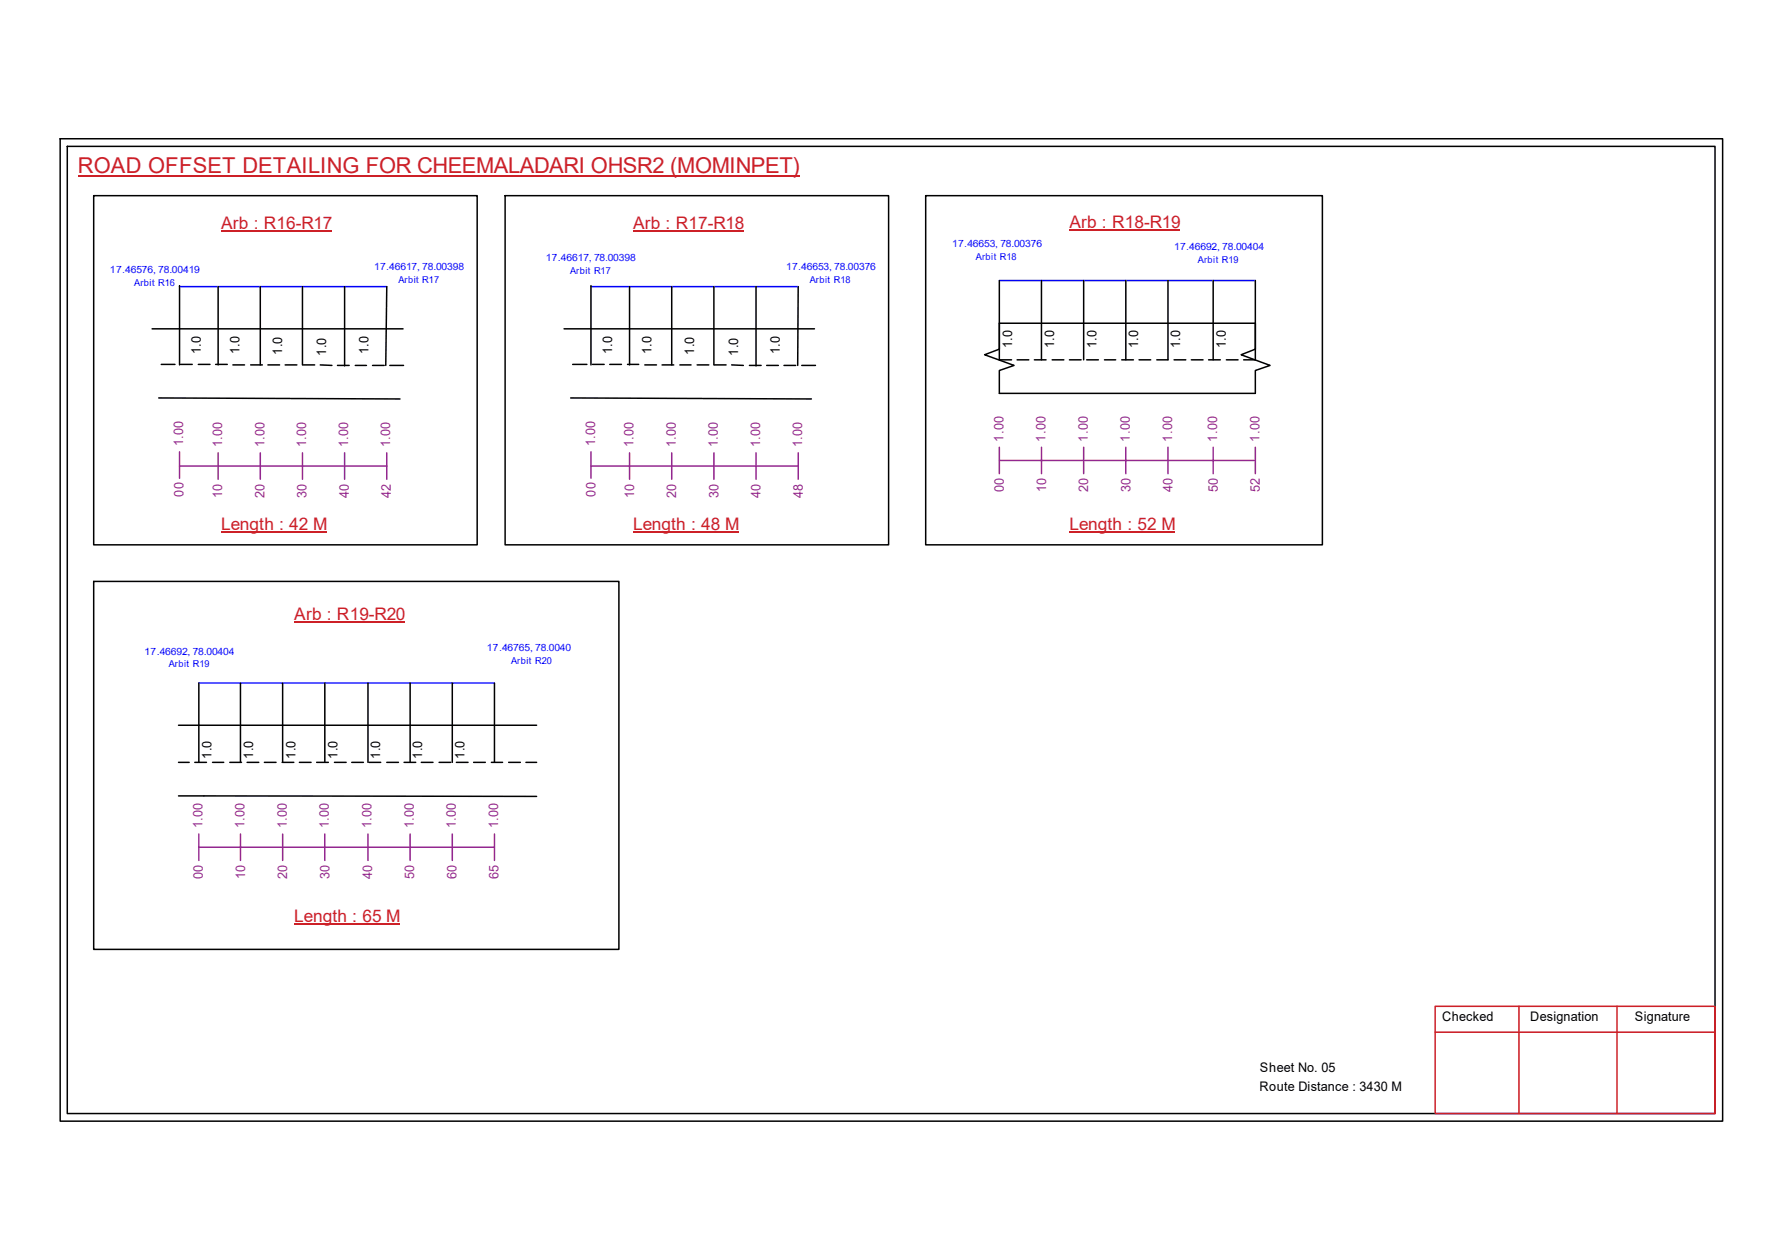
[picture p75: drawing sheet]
<svg xmlns="http://www.w3.org/2000/svg" width="297mm" height="210mm" viewBox="0 0 297 210" stroke-linecap="round" stroke-linejoin="round" font-family="sans-serif">
<defs><g id="words">
<text font-size="3.6" fill="#cd2027" x="13" y="28.9">ROAD OFFSET DETAILING FOR CHEEMALADARI OHSR2 (MOMINPET)</text>
<g font-size="2.9" fill="#cd2027">
<text x="36.9" y="38.1">Arb : R16-R17</text>
<text x="105.5" y="38.1">Arb : R17-R18</text>
<text x="178.3" y="37.9">Arb : R18-R19</text>
<text x="36.9" y="88.2">Length : 42 M</text>
<text x="105.5" y="88.2">Length : 48 M</text>
<text x="178.3" y="88.3">Length : 52 M</text>
<text x="49.1" y="103.2">Arb : R19-R20</text>
<text x="49.1" y="153.6">Length : 65 M</text>
</g>
<g font-size="2.2">
<text x="33.5" y="59" transform="rotate(-90 33.5 59)">1.0</text>
<text x="39.9" y="59" transform="rotate(-90 39.9 59)">1.0</text>
<text x="47" y="59.1" transform="rotate(-90 47 59.1)">1.0</text>
<text x="54.4" y="59.3" transform="rotate(-90 54.4 59.3)">1.0</text>
<text x="61.4" y="59" transform="rotate(-90 61.4 59)">1.0</text>
<text x="102.1" y="59" transform="rotate(-90 102.1 59)">1.0</text>
<text x="108.6" y="59" transform="rotate(-90 108.6 59)">1.0</text>
<text x="115.7" y="59.1" transform="rotate(-90 115.7 59.1)">1.0</text>
<text x="123.1" y="59.3" transform="rotate(-90 123.1 59.3)">1.0</text>
<text x="130" y="59" transform="rotate(-90 130 59)">1.0</text>
<text x="168.7" y="58" transform="rotate(-90 168.7 58)">1.0</text>
<text x="175.7" y="58" transform="rotate(-90 175.7 58)">1.0</text>
<text x="182.7" y="58" transform="rotate(-90 182.7 58)">1.0</text>
<text x="189.7" y="58" transform="rotate(-90 189.7 58)">1.0</text>
<text x="196.7" y="58" transform="rotate(-90 196.7 58)">1.0</text>
<text x="204.3" y="58" transform="rotate(-90 204.3 58)">1.0</text>
<text x="35.3" y="126.4" transform="rotate(-90 35.3 126.4)">1.0</text>
<text x="42.2" y="126.4" transform="rotate(-90 42.2 126.4)">1.0</text>
<text x="49.2" y="126.4" transform="rotate(-90 49.2 126.4)">1.0</text>
<text x="56.3" y="126.4" transform="rotate(-90 56.3 126.4)">1.0</text>
<text x="63.4" y="126.4" transform="rotate(-90 63.4 126.4)">1.0</text>
<text x="70.4" y="126.4" transform="rotate(-90 70.4 126.4)">1.0</text>
<text x="77.4" y="126.4" transform="rotate(-90 77.4 126.4)">1.0</text>
<text x="240.4" y="170.1">Checked</text>
<text x="255.1" y="170.1">Designation</text>
<text x="272.5" y="170.1">Signature</text>
<text x="210" y="178.6">Sheet No. 05</text>
<text x="209.9" y="181.7">Route Distance : 3430 M</text>
</g>
<g font-size="2.2" fill="#93278f">
<text x="30.5" y="74.3" transform="rotate(-90 30.5 74.3)">1.00</text>
<text x="37" y="74.5" transform="rotate(-90 37 74.5)">1.00</text>
<text x="44.1" y="74.5" transform="rotate(-90 44.1 74.5)">1.00</text>
<text x="51" y="74.5" transform="rotate(-90 51 74.5)">1.00</text>
<text x="58" y="74.5" transform="rotate(-90 58 74.5)">1.00</text>
<text x="65.1" y="74.5" transform="rotate(-90 65.1 74.5)">1.00</text>
<text x="99.2" y="74.3" transform="rotate(-90 99.2 74.3)">1.00</text>
<text x="105.6" y="74.5" transform="rotate(-90 105.6 74.5)">1.00</text>
<text x="112.6" y="74.5" transform="rotate(-90 112.6 74.5)">1.00</text>
<text x="119.7" y="74.5" transform="rotate(-90 119.7 74.5)">1.00</text>
<text x="126.7" y="74.5" transform="rotate(-90 126.7 74.5)">1.00</text>
<text x="133.7" y="74.5" transform="rotate(-90 133.7 74.5)">1.00</text>
<text x="167.3" y="73.6" transform="rotate(-90 167.3 73.6)">1.00</text>
<text x="174.3" y="73.6" transform="rotate(-90 174.3 73.6)">1.00</text>
<text x="181.3" y="73.6" transform="rotate(-90 181.3 73.6)">1.00</text>
<text x="188.3" y="73.6" transform="rotate(-90 188.3 73.6)">1.00</text>
<text x="195.4" y="73.6" transform="rotate(-90 195.4 73.6)">1.00</text>
<text x="202.9" y="73.6" transform="rotate(-90 202.9 73.6)">1.00</text>
<text x="209.9" y="73.6" transform="rotate(-90 209.9 73.6)">1.00</text>
<text x="30.6" y="82.7" transform="rotate(-90 30.6 82.7)">00</text>
<text x="37" y="83" transform="rotate(-90 37 83)">10</text>
<text x="44.1" y="83" transform="rotate(-90 44.1 83)">20</text>
<text x="51.1" y="83" transform="rotate(-90 51.1 83)">30</text>
<text x="58.1" y="83" transform="rotate(-90 58.1 83)">40</text>
<text x="65.1" y="83" transform="rotate(-90 65.1 83)">42</text>
<text x="99.3" y="82.7" transform="rotate(-90 99.3 82.7)">00</text>
<text x="105.7" y="83" transform="rotate(-90 105.7 83)">10</text>
<text x="112.7" y="83" transform="rotate(-90 112.7 83)">20</text>
<text x="119.8" y="83" transform="rotate(-90 119.8 83)">30</text>
<text x="126.8" y="83" transform="rotate(-90 126.8 83)">40</text>
<text x="133.8" y="83" transform="rotate(-90 133.8 83)">48</text>
<text x="167.3" y="82" transform="rotate(-90 167.3 82)">00</text>
<text x="174.4" y="82" transform="rotate(-90 174.4 82)">10</text>
<text x="181.4" y="82" transform="rotate(-90 181.4 82)">20</text>
<text x="188.4" y="82" transform="rotate(-90 188.4 82)">30</text>
<text x="195.4" y="82" transform="rotate(-90 195.4 82)">40</text>
<text x="203" y="82" transform="rotate(-90 203 82)">50</text>
<text x="210" y="82" transform="rotate(-90 210 82)">52</text>
<text x="33.7" y="138" transform="rotate(-90 33.7 138)">1.00</text>
<text x="40.8" y="138" transform="rotate(-90 40.8 138)">1.00</text>
<text x="47.8" y="138" transform="rotate(-90 47.8 138)">1.00</text>
<text x="54.8" y="138" transform="rotate(-90 54.8 138)">1.00</text>
<text x="61.9" y="138" transform="rotate(-90 61.9 138)">1.00</text>
<text x="69" y="138" transform="rotate(-90 69 138)">1.00</text>
<text x="76" y="138" transform="rotate(-90 76 138)">1.00</text>
<text x="83" y="138" transform="rotate(-90 83 138)">1.00</text>
<text x="33.8" y="146.4" transform="rotate(-90 33.8 146.4)">00</text>
<text x="40.8" y="146.4" transform="rotate(-90 40.8 146.4)">10</text>
<text x="47.9" y="146.4" transform="rotate(-90 47.9 146.4)">20</text>
<text x="54.9" y="146.4" transform="rotate(-90 54.9 146.4)">30</text>
<text x="62" y="146.4" transform="rotate(-90 62 146.4)">40</text>
<text x="69" y="146.4" transform="rotate(-90 69 146.4)">50</text>
<text x="76.1" y="146.4" transform="rotate(-90 76.1 146.4)">60</text>
<text x="83.1" y="146.4" transform="rotate(-90 83.1 146.4)">65</text>
</g>
<g font-size="1.7" fill="#00f">
<text x="158.7" y="41.1">17.46653, 78.00376</text>
<text x="195.7" y="41.7">17.46692, 78.00404</text>
<text x="18.3" y="45.6">17.46576, 78.00419</text>
<text x="62.4" y="45">17.46617, 78.00398</text>
<text x="91" y="43.5">17.46617, 78.00398</text>
<text x="131" y="45">17.46653, 78.00376</text>
<text x="24.1" y="109.1">17.46692, 78.00404</text>
<text x="81.1" y="108.5">17.46765, 78.0040</text>
</g>
<g font-size="1.6" fill="#00f">
<text x="22.4" y="47.7">Arbit R16</text>
<text x="66.4" y="47.1">Arbit R17</text>
<text x="95" y="45.6">Arbit R17</text>
<text x="135" y="47.1">Arbit R18</text>
<text x="162.7" y="43.3">Arbit R18</text>
<text x="199.7" y="43.8">Arbit R19</text>
<text x="28.1" y="111.2">Arbit R19</text>
<text x="85.2" y="110.6">Arbit R20</text>
</g>
</g></defs>
<g fill="none" stroke="#000" stroke-width=".25">
<path d="M10 23.1h277.1v163.7h-277.1zM11.2 24.4h274.7v161.1h-274.7zM15.6 32.6h63.9v58.2h-63.9zM84.2 32.6h63.9v58.2h-63.9zM154.3 32.6h66.1v58.2h-66.1zM25.4 54.8h41.8M29.9 47.6v13.2M36.4 47.8v13M43.4 47.8v13M50.4 47.8v13M57.4 47.8v13.2M64.5 47.8l-.2 13.1"/>
<path d="M94 54.8h41.8M98.5 47.6v13.2M104.9 47.8v13M112 47.8v13M119 47.8v13M126 47.8v13.2M133.1 47.8l-.1 13.1M166.6 53.8h42.7v4.4l-2.4 .9 4.8 1.8-2.4 .8v3.8h-42.7v-3.8l2.4-.8-4.9-1.8 2.5-.9zM166.6 46.7v13.2h2M169.5 59.9h2M172.4 59.9h2M173.6 46.7v13.2"/>
<path d="M175.4 59.9h1.9M178.3 59.9h1.9M180.6 46.7v13.2M181.1 59.9h2M184.1 59.9h1.9M187 59.9h1.9M187.7 46.7v13.2M189.9 59.9h1.9M194.7 46.7v13.2h-1.9M195.7 59.9h2M198.6 59.9h1.9M201.5 59.9h1.9"/>
<path d="M202.2 46.7v13.2M204.4 59.9h2M209.3 46.7v13.2h-2M26.5 66.3l40.2 .2M26.9 60.7h2.3M30.1 60.7h1.9M33.1 60.7h1.9M35.9 60.7h2M38.8 60.8h2M41.8 60.8h1.9M44.7 60.8h1.9M47.5 60.8h2"/>
<path d="M50.5 60.8h1.9M53.4 60.8l1.9 .1M56.3 60.9h1.9M59.2 60.9h1.9M62.1 60.9h1.9M65 60.9h2.3M95.1 66.3l40.2 .2M95.5 60.7h2.3M98.8 60.7h1.9M101.6 60.7h2M104.6 60.7h1.9M107.5 60.8h1.9"/>
<path d="M110.4 60.8h1.9M113.3 60.8h1.9M116.2 60.8h1.9M119.1 60.8h1.9M122 60.8l1.9 .1M124.9 60.9h2M127.8 60.9h1.9M130.7 60.9h1.9M133.6 60.9h2.3M15.6 96.9h87.6v61.3h-87.6zM33.1 113.8v13.2M40.1 113.8v13.2"/>
<path d="M47.1 113.8v13.2M54.1 113.8v13.2M61.3 113.8v13.2M68.4 113.8v13.2M75.4 113.8v13.2M82.4 113.8v13.2M29.8 132.6l59.6 .1M29.8 127h1.7M29.8 120.8h59.6M32.5 127h1.9M35.4 127h1.9M38.3 127h2"/>
<path d="M41.2 127h1.9M44.1 127h1.9M47 127h2M49.9 127h2M52.8 127h1.9M55.7 127h2M58.6 127h2M61.5 127h2M64.5 127h1.9M67.3 127h2M70.2 127h2M73.2 127h1.9"/>
<path d="M76.1 127h1.9M78.9 127h2M81.9 127h1.9M84.8 127h1.9M87.7 127h1.7"/>
</g>
<path d="M239.2 167.6h46.7v17.9h-46.7zM239.2 172h46.7M253.2 167.6v17.9M269.5 167.6v17.9" fill="none" stroke="#cc1f26" stroke-width=".25"/>
<path d="M13 29.3h120.3" fill="none" stroke="#cd2027" stroke-width=".25"/>
<path d="M29.9 47.8h34.6M98.5 47.8h34.6M166.6 46.7h42.7M33.1 113.8h49.3" fill="none" stroke="#00f" stroke-width=".25"/>
<g fill="none" stroke="#93278f" stroke-width=".25">
<path d="M29.9 77.6h34.6M29.9 75.3v4.4M36.4 75.4v4.4M43.4 75.4v4.4M50.4 75.4v4.4M57.4 75.4v4.4M64.5 75.4v4.4M98.5 77.6h34.6M98.5 75.3v4.4M104.9 75.4v4.4M112 75.4v4.4M119 75.4v4.4"/>
<path d="M126 75.4v4.4M133.1 75.4v4.4M166.6 76.7h42.7M166.6 74.5v4.4M173.6 74.5v4.4M180.6 74.5v4.4M187.7 74.5v4.4M194.7 74.5v4.4M202.2 74.5v4.4M209.3 74.5v4.4M33.1 138.9v4.4M40.1 138.9v4.4"/>
<path d="M47.1 138.9v4.4M54.1 138.9v4.4M61.3 138.9v4.4M68.4 138.9v4.4M75.4 138.9v4.4M82.4 138.9v4.4M33.1 141.1h49.3"/>
</g>
<path d="M36.9 38.4h18.4M105.5 38.4h18.5M178.3 38.3h18.4M36.9 88.6h17.6M105.5 88.6h17.6M178.3 88.6h17.6M49.1 103.5h18.4M49.1 153.9h17.6" fill="none" stroke="#cd2027" stroke-width=".17"/>
<use href="#words"/>
</svg>
